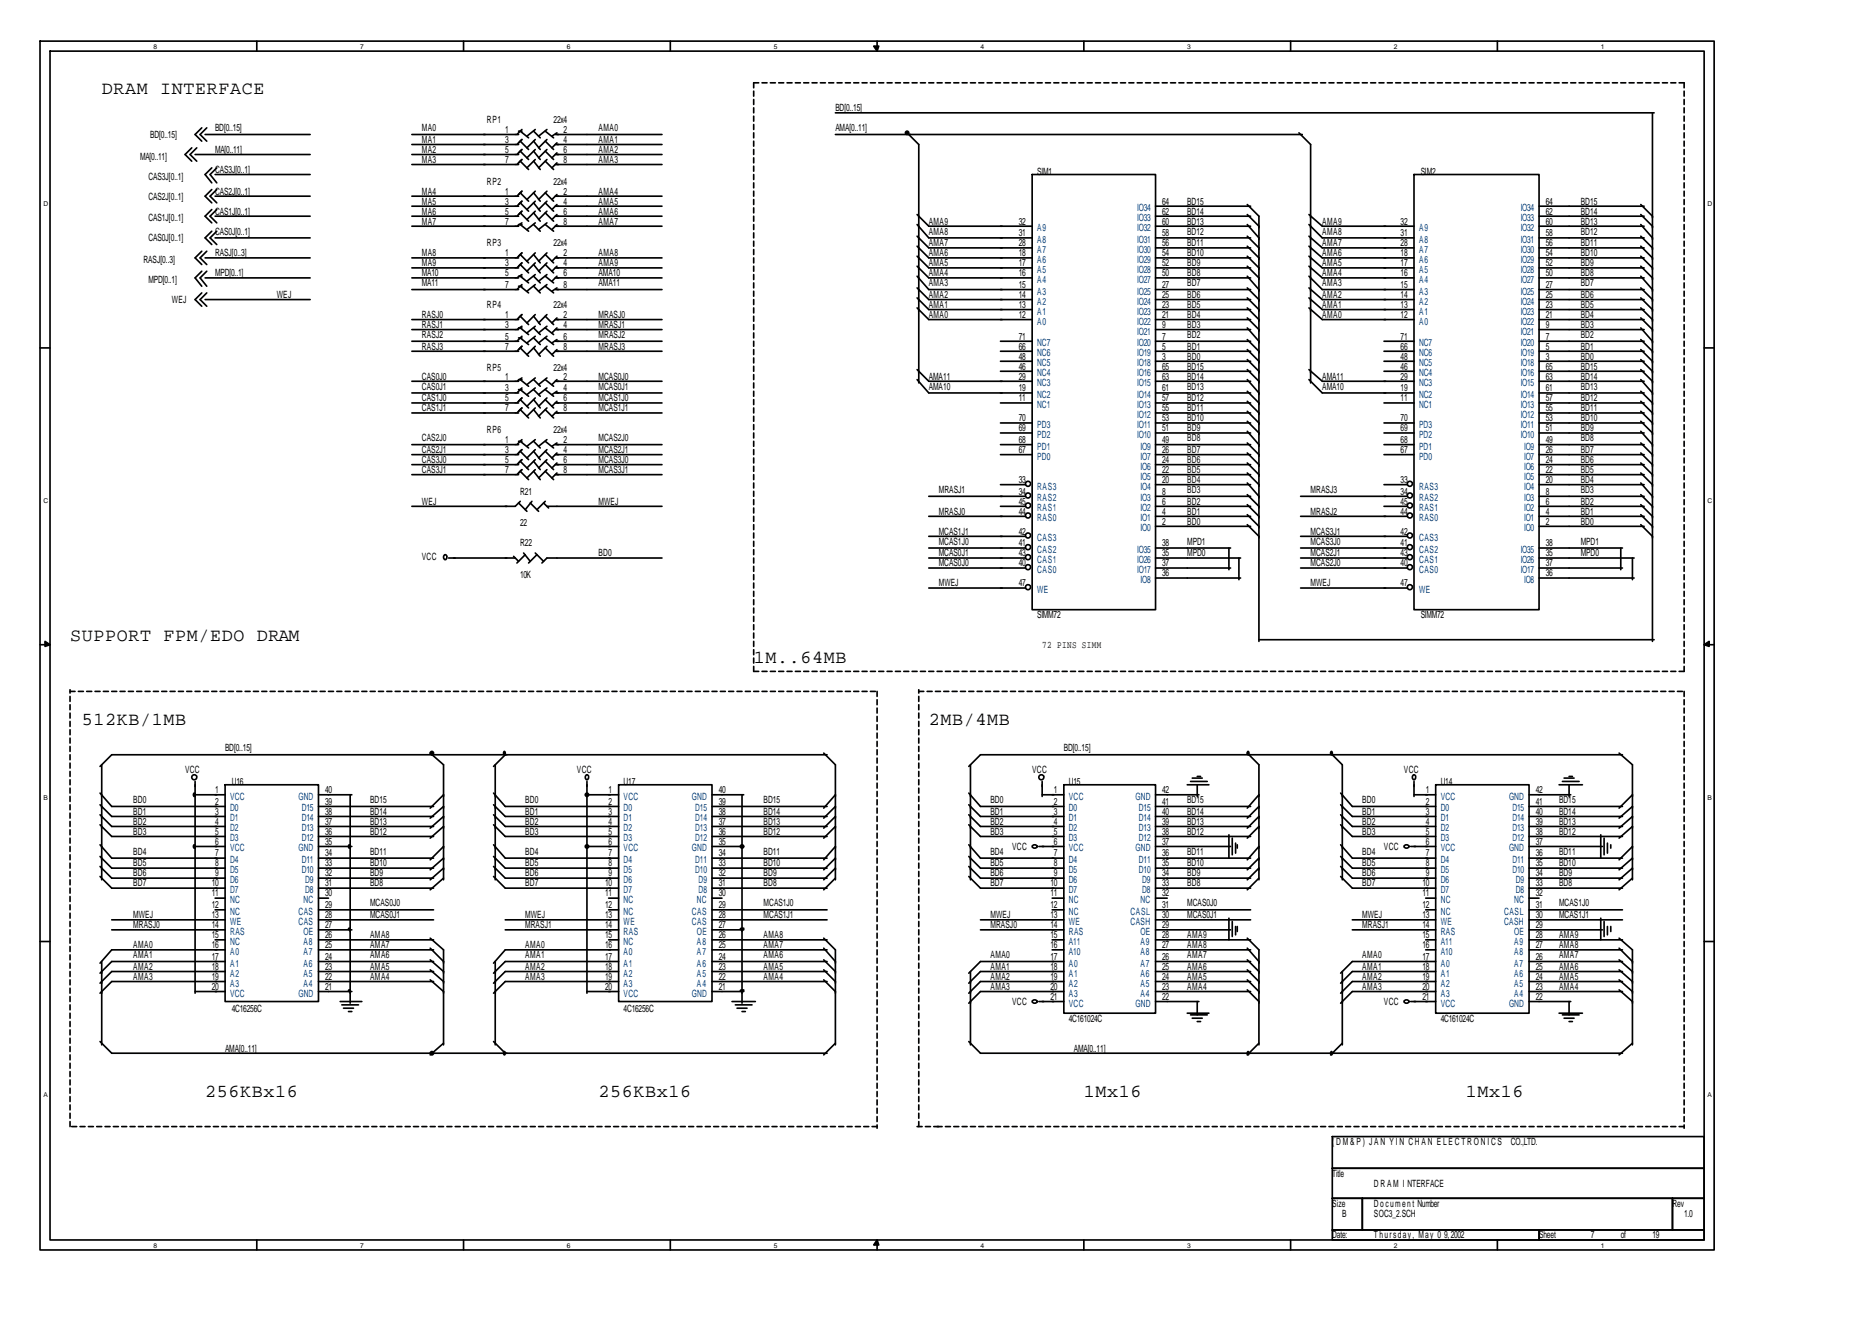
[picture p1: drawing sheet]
<svg xmlns="http://www.w3.org/2000/svg" width="297mm" height="210mm" viewBox="0 0 297 210" stroke-linecap="round" stroke-linejoin="round" font-family="sans-serif">
<defs><g id="words">
<g font-size="2.9">
<text x="16.1" y="15">DRAM INTERFACE</text>
<text x="11.1" y="101.8">SUPPORT FPM/EDO DRAM</text>
<text x="119.6" y="105.2">1M..64MB</text>
<text x="13" y="115">512KB/1MB</text>
<text x="147.4" y="115">2MB/4MB</text>
<text x="32.5" y="174">256KBx16</text>
<text x="95" y="174">256KBx16</text>
<text x="172" y="174">1Mx16</text>
<text x="232.6" y="174">1Mx16</text>
</g>
<g font-size="1.6">
<text x="132.5" y="17.6">BD[0..15]</text>
<text x="23.8" y="21.9">BD[0..15]</text>
<text x="34.1" y="20.8">BD[0..15]</text>
<text x="66.9" y="20.8">MA0</text>
<text x="66.9" y="22.7">MA1</text>
<text x="77.3" y="19.5">RP1</text>
<text x="80.2" y="21.1">1</text>
<text x="80.2" y="22.7">3</text>
<text x="87.8" y="19.5">22x4</text>
<text x="89.4" y="21.1">2</text>
<text x="89.4" y="22.7">4</text>
<text x="95" y="20.8">AMA0</text>
<text x="95" y="22.7">AMA1</text>
<text x="132.5" y="20.8">AMA[0..11]</text>
<text x="22.2" y="25.3">MA[0..11]</text>
<text x="23.5" y="28.5">CAS3J[0..1]</text>
<text x="34.1" y="24.3">MA[0..11]</text>
<text x="34.1" y="27.4">CAS3J[0..1]</text>
<text x="66.9" y="24.3">MA2</text>
<text x="66.9" y="25.8">MA3</text>
<text x="77.3" y="29.3">RP2</text>
<text x="80.2" y="24.3">5</text>
<text x="80.2" y="25.8">7</text>
<text x="87.8" y="29.3">22x4</text>
<text x="89.4" y="24.3">6</text>
<text x="89.4" y="25.8">8</text>
<text x="95" y="24.3">AMA2</text>
<text x="95" y="25.8">AMA3</text>
<text x="164.6" y="27.7">SIM1</text>
<text x="225.4" y="27.7">SIM2</text>
<text x="23.5" y="35.1">CAS1J[0..1]</text>
<text x="23.5" y="31.7">CAS2J[0..1]</text>
<text x="34.1" y="30.9">CAS2J[0..1]</text>
<text x="34.1" y="34">CAS1J[0..1]</text>
<text x="66.9" y="34">MA6</text>
<text x="66.9" y="35.6">MA7</text>
<text x="66.9" y="30.9">MA4</text>
<text x="66.9" y="32.5">MA5</text>
<text x="80.2" y="30.9">1</text>
<text x="80.2" y="32.5">3</text>
<text x="80.2" y="34">5</text>
<text x="80.2" y="35.6">7</text>
<text x="89.4" y="30.9">2</text>
<text x="89.4" y="32.5">4</text>
<text x="89.4" y="34">6</text>
<text x="89.4" y="35.6">8</text>
<text x="95" y="35.6">AMA7</text>
<text x="95" y="34">AMA6</text>
<text x="95" y="30.9">AMA4</text>
<text x="95" y="32.5">AMA5</text>
<text x="147.4" y="35.6">AMA9</text>
<text x="161.7" y="35.6">32</text>
<text x="184.4" y="32.5">64</text>
<text x="184.4" y="34">62</text>
<text x="184.4" y="35.6">60</text>
<text x="188.4" y="35.6">BD13</text>
<text x="188.4" y="32.5">BD15</text>
<text x="188.4" y="34">BD14</text>
<text x="209.8" y="35.6">AMA9</text>
<text x="222.2" y="35.6">32</text>
<text x="245.3" y="32.5">64</text>
<text x="245.3" y="34">62</text>
<text x="245.3" y="35.6">60</text>
<text x="250.8" y="35.6">BD13</text>
<text x="250.8" y="34">BD14</text>
<text x="250.8" y="32.5">BD15</text>
<text x="22.8" y="41.7">RASJ[0..3]</text>
<text x="23.5" y="38.3">CAS0J[0..1]</text>
<text x="34.1" y="37.2">CAS0J[0..1]</text>
<text x="34.1" y="40.7">RASJ[0..3]</text>
<text x="66.9" y="40.7">MA8</text>
<text x="77.3" y="39.1">RP3</text>
<text x="80.2" y="40.7">1</text>
<text x="87.8" y="39.1">22x4</text>
<text x="89.4" y="40.7">2</text>
<text x="95" y="40.7">AMA8</text>
<text x="147.4" y="40.7">AMA6</text>
<text x="147.4" y="39.1">AMA7</text>
<text x="147.4" y="37.2">AMA8</text>
<text x="161.7" y="37.5">31</text>
<text x="161.7" y="39.1">28</text>
<text x="161.7" y="40.7">18</text>
<text x="184.4" y="37.5">58</text>
<text x="184.4" y="39.1">56</text>
<text x="184.4" y="40.7">54</text>
<text x="188.4" y="40.7">BD10</text>
<text x="188.4" y="39.1">BD11</text>
<text x="188.4" y="37.2">BD12</text>
<text x="209.8" y="40.7">AMA6</text>
<text x="209.8" y="39.1">AMA7</text>
<text x="209.8" y="37.2">AMA8</text>
<text x="222.2" y="37.5">31</text>
<text x="222.2" y="39.1">28</text>
<text x="222.2" y="40.7">18</text>
<text x="245.3" y="37.5">58</text>
<text x="245.3" y="39.1">56</text>
<text x="245.3" y="40.7">54</text>
<text x="250.8" y="40.7">BD10</text>
<text x="250.8" y="37.2">BD12</text>
<text x="250.8" y="39.1">BD11</text>
<text x="23.5" y="44.9">MPD[0..1]</text>
<text x="34.1" y="43.8">MPD[0..1]</text>
<text x="43.9" y="47.3">WEJ</text>
<text x="66.9" y="45.4">MA11</text>
<text x="66.9" y="43.8">MA10</text>
<text x="66.9" y="42.2">MA9</text>
<text x="80.2" y="42.2">3</text>
<text x="80.2" y="43.8">5</text>
<text x="80.2" y="45.7">7</text>
<text x="89.4" y="42.2">4</text>
<text x="89.4" y="43.8">6</text>
<text x="89.4" y="45.7">8</text>
<text x="95" y="45.4">AMA11</text>
<text x="95" y="43.8">AMA10</text>
<text x="95" y="42.2">AMA9</text>
<text x="147.4" y="45.4">AMA3</text>
<text x="147.4" y="47.3">AMA2</text>
<text x="147.4" y="43.8">AMA4</text>
<text x="147.4" y="42.2">AMA5</text>
<text x="161.7" y="42.2">17</text>
<text x="161.7" y="43.8">16</text>
<text x="161.7" y="45.7">15</text>
<text x="161.7" y="47.3">14</text>
<text x="184.4" y="42.2">52</text>
<text x="184.4" y="43.8">50</text>
<text x="184.4" y="45.7">27</text>
<text x="184.4" y="47.3">25</text>
<text x="188.4" y="45.4">BD7</text>
<text x="188.4" y="47.3">BD6</text>
<text x="188.4" y="43.8">BD8</text>
<text x="188.4" y="42.2">BD9</text>
<text x="209.8" y="45.4">AMA3</text>
<text x="209.8" y="47.3">AMA2</text>
<text x="209.8" y="43.8">AMA4</text>
<text x="209.8" y="42.2">AMA5</text>
<text x="222.2" y="42.2">17</text>
<text x="222.2" y="43.8">16</text>
<text x="222.2" y="45.7">15</text>
<text x="222.2" y="47.3">14</text>
<text x="245.3" y="42.2">52</text>
<text x="245.3" y="43.8">50</text>
<text x="245.3" y="45.7">27</text>
<text x="245.3" y="47.3">25</text>
<text x="250.8" y="45.4">BD7</text>
<text x="250.8" y="47.3">BD6</text>
<text x="250.8" y="43.8">BD8</text>
<text x="250.8" y="42.2">BD9</text>
<text x="27.3" y="48.1">WEJ</text>
<text x="66.9" y="52">RASJ1</text>
<text x="66.9" y="53.6">RASJ2</text>
<text x="66.9" y="50.4">RASJ0</text>
<text x="77.3" y="48.9">RP4</text>
<text x="80.2" y="50.4">1</text>
<text x="80.2" y="52">3</text>
<text x="80.2" y="53.9">5</text>
<text x="87.8" y="48.9">22x4</text>
<text x="89.4" y="50.4">2</text>
<text x="89.4" y="52">4</text>
<text x="89.4" y="53.9">6</text>
<text x="95" y="53.6">MRASJ2</text>
<text x="95" y="52">MRASJ1</text>
<text x="95" y="50.4">MRASJ0</text>
<text x="147.4" y="50.4">AMA0</text>
<text x="147.4" y="48.9">AMA1</text>
<text x="161.7" y="48.9">13</text>
<text x="161.7" y="50.4">12</text>
<text x="161.7" y="53.9">71</text>
<text x="184.4" y="48.9">23</text>
<text x="184.4" y="50.4">21</text>
<text x="184.4" y="52">9</text>
<text x="184.4" y="53.9">7</text>
<text x="188.4" y="53.6">BD2</text>
<text x="188.4" y="52">BD3</text>
<text x="188.4" y="50.4">BD4</text>
<text x="188.4" y="48.9">BD5</text>
<text x="209.8" y="50.4">AMA0</text>
<text x="209.8" y="48.9">AMA1</text>
<text x="222.2" y="48.9">13</text>
<text x="222.2" y="50.4">12</text>
<text x="222.2" y="53.9">71</text>
<text x="245.3" y="48.9">23</text>
<text x="245.3" y="50.4">21</text>
<text x="245.3" y="52">9</text>
<text x="245.3" y="53.9">7</text>
<text x="250.8" y="53.6">BD2</text>
<text x="250.8" y="52">BD3</text>
<text x="250.8" y="50.4">BD4</text>
<text x="250.8" y="48.9">BD5</text>
<text x="66.9" y="55.5">RASJ3</text>
<text x="77.3" y="58.9">RP5</text>
<text x="80.2" y="55.5">7</text>
<text x="87.8" y="58.9">22x4</text>
<text x="89.4" y="55.5">8</text>
<text x="95" y="55.5">MRASJ3</text>
<text x="161.7" y="55.5">66</text>
<text x="161.7" y="57.1">48</text>
<text x="161.7" y="58.6">46</text>
<text x="184.4" y="55.5">5</text>
<text x="184.4" y="57.1">3</text>
<text x="184.4" y="58.6">65</text>
<text x="188.4" y="55.5">BD1</text>
<text x="188.4" y="57.1">BD0</text>
<text x="188.4" y="58.6">BD15</text>
<text x="222.2" y="55.5">66</text>
<text x="222.2" y="57.1">48</text>
<text x="222.2" y="58.6">46</text>
<text x="245.3" y="55.5">5</text>
<text x="245.3" y="57.1">3</text>
<text x="245.3" y="58.6">65</text>
<text x="250.8" y="55.5">BD1</text>
<text x="250.8" y="57.1">BD0</text>
<text x="250.8" y="58.6">BD15</text>
<text x="66.9" y="63.7">CAS1J0</text>
<text x="66.9" y="65.3">CAS1J1</text>
<text x="66.9" y="61.8">CAS0J1</text>
<text x="66.9" y="60.2">CAS0J0</text>
<text x="80.2" y="60.2">1</text>
<text x="80.2" y="62.1">3</text>
<text x="80.2" y="63.7">5</text>
<text x="80.2" y="65.3">7</text>
<text x="89.4" y="60.2">2</text>
<text x="89.4" y="62.1">4</text>
<text x="89.4" y="63.7">6</text>
<text x="89.4" y="65.3">8</text>
<text x="95" y="65.3">MCAS1J1</text>
<text x="95" y="63.7">MCAS1J0</text>
<text x="95" y="61.8">MCAS0J1</text>
<text x="95" y="60.2">MCAS0J0</text>
<text x="147.4" y="61.8">AMA10</text>
<text x="147.4" y="60.2">AMA11</text>
<text x="161.7" y="60.2">29</text>
<text x="161.7" y="62.1">19</text>
<text x="161.7" y="63.7">11</text>
<text x="184.4" y="60.2">63</text>
<text x="184.4" y="62.1">61</text>
<text x="184.4" y="63.7">57</text>
<text x="184.4" y="65.3">55</text>
<text x="188.4" y="65.3">BD11</text>
<text x="188.4" y="63.7">BD12</text>
<text x="188.4" y="61.8">BD13</text>
<text x="188.4" y="60.2">BD14</text>
<text x="209.8" y="61.8">AMA10</text>
<text x="209.8" y="60.2">AMA11</text>
<text x="222.2" y="60.2">29</text>
<text x="222.2" y="62.1">19</text>
<text x="222.2" y="63.7">11</text>
<text x="245.3" y="60.2">63</text>
<text x="245.3" y="62.1">61</text>
<text x="245.3" y="63.7">57</text>
<text x="245.3" y="65.3">55</text>
<text x="250.8" y="65.3">BD11</text>
<text x="250.8" y="63.7">BD12</text>
<text x="250.8" y="61.8">BD13</text>
<text x="250.8" y="60.2">BD14</text>
<text x="66.9" y="71.9">CAS2J1</text>
<text x="66.9" y="70">CAS2J0</text>
<text x="77.3" y="68.7">RP6</text>
<text x="80.2" y="70.3">1</text>
<text x="80.2" y="71.9">3</text>
<text x="87.8" y="68.7">22x4</text>
<text x="89.4" y="70.3">2</text>
<text x="89.4" y="71.9">4</text>
<text x="95" y="71.9">MCAS2J1</text>
<text x="95" y="70">MCAS2J0</text>
<text x="161.7" y="68.4">69</text>
<text x="161.7" y="70.3">68</text>
<text x="161.7" y="71.9">67</text>
<text x="161.7" y="66.9">70</text>
<text x="184.4" y="66.9">53</text>
<text x="184.4" y="68.4">51</text>
<text x="184.4" y="70.3">49</text>
<text x="184.4" y="71.9">26</text>
<text x="188.4" y="70">BD8</text>
<text x="188.4" y="71.9">BD7</text>
<text x="188.4" y="66.9">BD10</text>
<text x="188.4" y="68.4">BD9</text>
<text x="222.2" y="68.4">69</text>
<text x="222.2" y="70.3">68</text>
<text x="222.2" y="71.9">67</text>
<text x="222.2" y="66.9">70</text>
<text x="245.3" y="66.9">53</text>
<text x="245.3" y="68.4">51</text>
<text x="245.3" y="70.3">49</text>
<text x="245.3" y="71.9">26</text>
<text x="250.8" y="71.9">BD7</text>
<text x="250.8" y="66.9">BD10</text>
<text x="250.8" y="68.4">BD9</text>
<text x="250.8" y="70">BD8</text>
<text x="66.9" y="75.1">CAS3J1</text>
<text x="66.9" y="73.5">CAS3J0</text>
<text x="80.2" y="73.5">5</text>
<text x="80.2" y="75.1">7</text>
<text x="89.4" y="73.5">6</text>
<text x="89.4" y="75.1">8</text>
<text x="95" y="75.1">MCAS3J1</text>
<text x="95" y="73.5">MCAS3J0</text>
<text x="161.7" y="76.6">33</text>
<text x="184.4" y="73.5">24</text>
<text x="184.4" y="75.1">22</text>
<text x="184.4" y="76.6">20</text>
<text x="188.4" y="75.1">BD5</text>
<text x="188.4" y="76.6">BD4</text>
<text x="188.4" y="73.5">BD6</text>
<text x="222.2" y="76.6">33</text>
<text x="245.3" y="73.5">24</text>
<text x="245.3" y="75.1">22</text>
<text x="245.3" y="76.6">20</text>
<text x="250.8" y="73.5">BD6</text>
<text x="250.8" y="75.1">BD5</text>
<text x="250.8" y="76.6">BD4</text>
<text x="66.9" y="80.1">WEJ</text>
<text x="82.5" y="78.5">R21</text>
<text x="82.5" y="83.5">22</text>
<text x="95" y="80.1">MWEJ</text>
<text x="149" y="78.2">MRASJ1</text>
<text x="149" y="81.7">MRASJ0</text>
<text x="161.7" y="78.5">34</text>
<text x="161.7" y="80.1">45</text>
<text x="161.7" y="81.7">44</text>
<text x="184.4" y="78.5">8</text>
<text x="184.4" y="80.1">6</text>
<text x="184.4" y="81.7">4</text>
<text x="184.4" y="83.3">2</text>
<text x="188.4" y="80.1">BD2</text>
<text x="188.4" y="78.2">BD3</text>
<text x="188.4" y="81.7">BD1</text>
<text x="188.4" y="83.3">BD0</text>
<text x="208" y="78.2">MRASJ3</text>
<text x="208" y="81.7">MRASJ2</text>
<text x="222.2" y="78.5">34</text>
<text x="222.2" y="80.1">45</text>
<text x="222.2" y="81.7">44</text>
<text x="245.3" y="78.5">8</text>
<text x="245.3" y="80.1">6</text>
<text x="245.3" y="81.7">4</text>
<text x="245.3" y="83.3">2</text>
<text x="250.8" y="78.2">BD3</text>
<text x="250.8" y="80.1">BD2</text>
<text x="250.8" y="81.7">BD1</text>
<text x="250.8" y="83.3">BD0</text>
<text x="66.9" y="88.8">VCC</text>
<text x="82.5" y="86.7">R22</text>
<text x="95" y="88.3">BD0</text>
<text x="149" y="84.8">MCAS1J1</text>
<text x="149" y="86.4">MCAS1J0</text>
<text x="149" y="88.3">MCAS0J1</text>
<text x="149" y="89.9">MCAS0J0</text>
<text x="161.7" y="86.7">41</text>
<text x="161.7" y="88.3">43</text>
<text x="161.7" y="89.9">40</text>
<text x="161.7" y="84.8">42</text>
<text x="184.4" y="86.7">38</text>
<text x="184.4" y="88.3">35</text>
<text x="184.4" y="89.9">37</text>
<text x="188.4" y="86.4">MPD1</text>
<text x="188.4" y="88.3">MPD0</text>
<text x="208" y="84.8">MCAS3J1</text>
<text x="208" y="86.4">MCAS3J0</text>
<text x="208" y="88.3">MCAS2J1</text>
<text x="208" y="89.9">MCAS2J0</text>
<text x="222.2" y="86.7">41</text>
<text x="222.2" y="88.3">43</text>
<text x="222.2" y="89.9">40</text>
<text x="222.2" y="84.8">42</text>
<text x="245.3" y="86.7">38</text>
<text x="245.3" y="88.3">35</text>
<text x="245.3" y="89.9">37</text>
<text x="250.8" y="86.4">MPD1</text>
<text x="250.8" y="88.3">MPD0</text>
<text x="82.5" y="91.7">10K</text>
<text x="149" y="93">MWEJ</text>
<text x="161.7" y="93">47</text>
<text x="184.4" y="91.5">36</text>
<text x="208" y="93">MWEJ</text>
<text x="222.2" y="93">47</text>
<text x="245.3" y="91.5">36</text>
<text x="164.6" y="98.1">SIMM72</text>
<text x="225.4" y="98.1">SIMM72</text>
<text x="165.4" y="102.8">72 PINS SIMM</text>
<text x="35.7" y="119.2">BD[0..15]</text>
<text x="168.8" y="119.2">BD[0..15]</text>
<text x="29.4" y="122.7">VCC</text>
<text x="34.1" y="125.9">1</text>
<text x="36.8" y="124.5">U16</text>
<text x="51.6" y="125.9">40</text>
<text x="91.5" y="122.7">VCC</text>
<text x="96.6" y="125.9">1</text>
<text x="99" y="124.5">U17</text>
<text x="114" y="125.9">40</text>
<text x="163.8" y="122.7">VCC</text>
<text x="167.2" y="125.9">1</text>
<text x="169.6" y="124.5">U15</text>
<text x="184.4" y="125.9">42</text>
<text x="222.8" y="122.7">VCC</text>
<text x="226.2" y="125.9">1</text>
<text x="228.6" y="124.5">U14</text>
<text x="243.7" y="125.9">42</text>
<text x="21.1" y="127.4">BD0</text>
<text x="21.1" y="129.3">BD1</text>
<text x="21.1" y="130.9">BD2</text>
<text x="34.1" y="127.7">2</text>
<text x="34.1" y="129.3">3</text>
<text x="34.1" y="130.9">4</text>
<text x="51.6" y="130.9">37</text>
<text x="51.6" y="129.3">38</text>
<text x="51.6" y="127.7">39</text>
<text x="58.7" y="127.4">BD15</text>
<text x="58.7" y="129.3">BD14</text>
<text x="58.7" y="130.9">BD13</text>
<text x="83.3" y="127.4">BD0</text>
<text x="83.3" y="129.3">BD1</text>
<text x="83.3" y="130.9">BD2</text>
<text x="96.6" y="127.7">2</text>
<text x="96.6" y="129.3">3</text>
<text x="96.6" y="130.9">4</text>
<text x="114" y="130.9">37</text>
<text x="114" y="129.3">38</text>
<text x="114" y="127.7">39</text>
<text x="121.2" y="127.4">BD15</text>
<text x="121.2" y="129.3">BD14</text>
<text x="121.2" y="130.9">BD13</text>
<text x="157.2" y="127.4">BD0</text>
<text x="157.2" y="129.3">BD1</text>
<text x="157.2" y="130.9">BD2</text>
<text x="167.2" y="127.7">2</text>
<text x="167.2" y="129.3">3</text>
<text x="167.2" y="130.9">4</text>
<text x="184.4" y="130.9">39</text>
<text x="184.4" y="129.3">40</text>
<text x="184.4" y="127.7">41</text>
<text x="188.4" y="127.4">BD15</text>
<text x="188.4" y="129.3">BD14</text>
<text x="188.4" y="130.9">BD13</text>
<text x="216.2" y="127.4">BD0</text>
<text x="216.2" y="129.3">BD1</text>
<text x="216.2" y="130.9">BD2</text>
<text x="226.2" y="127.7">2</text>
<text x="226.2" y="129.3">3</text>
<text x="226.2" y="130.9">4</text>
<text x="243.7" y="130.9">39</text>
<text x="243.7" y="129.3">40</text>
<text x="243.7" y="127.7">41</text>
<text x="247.4" y="127.4">BD15</text>
<text x="247.4" y="129.3">BD14</text>
<text x="247.4" y="130.9">BD13</text>
<text x="21.1" y="132.5">BD3</text>
<text x="21.1" y="135.6">BD4</text>
<text x="21.1" y="137.5">BD5</text>
<text x="34.1" y="132.5">5</text>
<text x="34.1" y="134.1">6</text>
<text x="34.1" y="135.9">7</text>
<text x="34.1" y="137.5">8</text>
<text x="51.6" y="137.5">33</text>
<text x="51.6" y="135.9">34</text>
<text x="51.6" y="134.1">35</text>
<text x="51.6" y="132.5">36</text>
<text x="58.7" y="132.5">BD12</text>
<text x="58.7" y="135.6">BD11</text>
<text x="58.7" y="137.5">BD10</text>
<text x="83.3" y="132.5">BD3</text>
<text x="83.3" y="135.6">BD4</text>
<text x="83.3" y="137.5">BD5</text>
<text x="96.6" y="132.5">5</text>
<text x="96.6" y="134.1">6</text>
<text x="96.6" y="135.9">7</text>
<text x="96.6" y="137.5">8</text>
<text x="114" y="137.5">33</text>
<text x="114" y="135.9">34</text>
<text x="114" y="134.1">35</text>
<text x="114" y="132.5">36</text>
<text x="121.2" y="132.5">BD12</text>
<text x="121.2" y="135.6">BD11</text>
<text x="121.2" y="137.5">BD10</text>
<text x="157.2" y="132.5">BD3</text>
<text x="157.2" y="135.6">BD4</text>
<text x="157.2" y="137.5">BD5</text>
<text x="160.6" y="134.8">VCC</text>
<text x="167.2" y="132.5">5</text>
<text x="167.2" y="134.1">6</text>
<text x="167.2" y="135.9">7</text>
<text x="167.2" y="137.5">8</text>
<text x="184.4" y="137.5">35</text>
<text x="184.4" y="135.9">36</text>
<text x="184.4" y="134.1">37</text>
<text x="184.4" y="132.5">38</text>
<text x="188.4" y="132.5">BD12</text>
<text x="188.4" y="135.6">BD11</text>
<text x="188.4" y="137.5">BD10</text>
<text x="216.2" y="132.5">BD3</text>
<text x="216.2" y="135.6">BD4</text>
<text x="216.2" y="137.5">BD5</text>
<text x="219.6" y="134.8">VCC</text>
<text x="226.2" y="132.5">5</text>
<text x="226.2" y="134.1">6</text>
<text x="226.2" y="135.9">7</text>
<text x="226.2" y="137.5">8</text>
<text x="243.7" y="137.5">35</text>
<text x="243.7" y="135.9">36</text>
<text x="243.7" y="134.1">37</text>
<text x="243.7" y="132.5">38</text>
<text x="247.4" y="132.5">BD12</text>
<text x="247.4" y="135.6">BD11</text>
<text x="247.4" y="137.5">BD10</text>
<text x="21.1" y="139.1">BD6</text>
<text x="21.1" y="140.7">BD7</text>
<text x="33.6" y="140.7">10</text>
<text x="33.6" y="142.3">11</text>
<text x="34.1" y="139.1">9</text>
<text x="51.6" y="142.3">30</text>
<text x="51.6" y="140.7">31</text>
<text x="51.6" y="139.1">32</text>
<text x="58.7" y="139.1">BD9</text>
<text x="58.7" y="140.7">BD8</text>
<text x="58.7" y="143.8">MCAS0J0</text>
<text x="83.3" y="139.1">BD6</text>
<text x="83.3" y="140.7">BD7</text>
<text x="96" y="140.7">10</text>
<text x="96" y="142.3">11</text>
<text x="96.6" y="139.1">9</text>
<text x="114" y="142.3">30</text>
<text x="114" y="140.7">31</text>
<text x="114" y="139.1">32</text>
<text x="121.2" y="139.1">BD9</text>
<text x="121.2" y="140.7">BD8</text>
<text x="121.2" y="143.8">MCAS1J0</text>
<text x="157.2" y="139.1">BD6</text>
<text x="157.2" y="140.7">BD7</text>
<text x="166.7" y="140.7">10</text>
<text x="166.7" y="142.3">11</text>
<text x="167.2" y="139.1">9</text>
<text x="184.4" y="142.3">32</text>
<text x="184.4" y="140.7">33</text>
<text x="184.4" y="139.1">34</text>
<text x="188.4" y="139.1">BD9</text>
<text x="188.4" y="140.7">BD8</text>
<text x="188.4" y="143.8">MCAS0J0</text>
<text x="216.2" y="139.1">BD6</text>
<text x="216.2" y="140.7">BD7</text>
<text x="225.7" y="140.7">10</text>
<text x="225.7" y="142.3">11</text>
<text x="226.2" y="139.1">9</text>
<text x="243.7" y="142.3">32</text>
<text x="243.7" y="140.7">33</text>
<text x="243.7" y="139.1">34</text>
<text x="247.4" y="139.1">BD9</text>
<text x="247.4" y="140.7">BD8</text>
<text x="247.4" y="143.8">MCAS1J0</text>
<text x="21.1" y="145.7">MWEJ</text>
<text x="21.1" y="147.3">MRASJ0</text>
<text x="33.6" y="144.1">12</text>
<text x="33.6" y="145.7">13</text>
<text x="33.6" y="147.3">14</text>
<text x="33.6" y="148.9">15</text>
<text x="51.6" y="148.9">26</text>
<text x="51.6" y="147.3">27</text>
<text x="51.6" y="145.7">28</text>
<text x="51.6" y="144.1">29</text>
<text x="58.7" y="145.7">MCAS0J1</text>
<text x="58.7" y="148.9">AMA8</text>
<text x="83.3" y="145.7">MWEJ</text>
<text x="83.3" y="147.3">MRASJ1</text>
<text x="96" y="144.1">12</text>
<text x="96" y="145.7">13</text>
<text x="96" y="147.3">14</text>
<text x="96" y="148.9">15</text>
<text x="114" y="148.9">26</text>
<text x="114" y="147.3">27</text>
<text x="114" y="145.7">28</text>
<text x="114" y="144.1">29</text>
<text x="121.2" y="145.7">MCAS1J1</text>
<text x="121.2" y="148.9">AMA8</text>
<text x="157.2" y="145.7">MWEJ</text>
<text x="157.2" y="147.3">MRASJ0</text>
<text x="166.7" y="144.1">12</text>
<text x="166.7" y="145.7">13</text>
<text x="166.7" y="147.3">14</text>
<text x="166.7" y="148.9">15</text>
<text x="184.4" y="148.9">28</text>
<text x="184.4" y="147.3">29</text>
<text x="184.4" y="145.7">30</text>
<text x="184.4" y="144.1">31</text>
<text x="188.4" y="145.7">MCAS0J1</text>
<text x="188.4" y="148.9">AMA9</text>
<text x="216.2" y="145.7">MWEJ</text>
<text x="216.2" y="147.3">MRASJ1</text>
<text x="225.7" y="144.1">12</text>
<text x="225.7" y="145.7">13</text>
<text x="225.7" y="147.3">14</text>
<text x="225.7" y="148.9">15</text>
<text x="243.7" y="148.9">28</text>
<text x="243.7" y="147.3">29</text>
<text x="243.7" y="145.7">30</text>
<text x="243.7" y="144.1">31</text>
<text x="247.4" y="145.7">MCAS1J1</text>
<text x="247.4" y="148.9">AMA9</text>
<text x="21.1" y="150.5">AMA0</text>
<text x="21.1" y="152">AMA1</text>
<text x="21.1" y="153.9">AMA2</text>
<text x="21.1" y="155.5">AMA3</text>
<text x="33.6" y="150.5">16</text>
<text x="33.6" y="152.3">17</text>
<text x="33.6" y="153.9">18</text>
<text x="33.6" y="155.5">19</text>
<text x="51.6" y="155.5">22</text>
<text x="51.6" y="153.9">23</text>
<text x="51.6" y="152.3">24</text>
<text x="51.6" y="150.5">25</text>
<text x="58.7" y="150.5">AMA7</text>
<text x="58.7" y="152">AMA6</text>
<text x="58.7" y="153.9">AMA5</text>
<text x="58.7" y="155.5">AMA4</text>
<text x="83.3" y="150.5">AMA0</text>
<text x="83.3" y="152">AMA1</text>
<text x="83.3" y="153.9">AMA2</text>
<text x="83.3" y="155.5">AMA3</text>
<text x="96" y="150.5">16</text>
<text x="96" y="152.3">17</text>
<text x="96" y="153.9">18</text>
<text x="96" y="155.5">19</text>
<text x="114" y="155.5">22</text>
<text x="114" y="153.9">23</text>
<text x="114" y="152.3">24</text>
<text x="114" y="150.5">25</text>
<text x="121.2" y="150.5">AMA7</text>
<text x="121.2" y="152">AMA6</text>
<text x="121.2" y="153.9">AMA5</text>
<text x="121.2" y="155.5">AMA4</text>
<text x="157.2" y="152">AMA0</text>
<text x="157.2" y="153.9">AMA1</text>
<text x="157.2" y="155.5">AMA2</text>
<text x="166.7" y="150.5">16</text>
<text x="166.7" y="152.3">17</text>
<text x="166.7" y="153.9">18</text>
<text x="166.7" y="155.5">19</text>
<text x="184.4" y="155.5">24</text>
<text x="184.4" y="153.9">25</text>
<text x="184.4" y="152.3">26</text>
<text x="184.4" y="150.5">27</text>
<text x="188.4" y="150.5">AMA8</text>
<text x="188.4" y="152">AMA7</text>
<text x="188.4" y="153.9">AMA6</text>
<text x="188.4" y="155.5">AMA5</text>
<text x="216.2" y="152">AMA0</text>
<text x="216.2" y="153.9">AMA1</text>
<text x="216.2" y="155.5">AMA2</text>
<text x="225.7" y="150.5">16</text>
<text x="225.7" y="152.3">17</text>
<text x="225.7" y="153.9">18</text>
<text x="225.7" y="155.5">19</text>
<text x="243.7" y="155.5">24</text>
<text x="243.7" y="153.9">25</text>
<text x="243.7" y="152.3">26</text>
<text x="243.7" y="150.5">27</text>
<text x="247.4" y="150.5">AMA8</text>
<text x="247.4" y="152">AMA7</text>
<text x="247.4" y="153.9">AMA6</text>
<text x="247.4" y="155.5">AMA5</text>
<text x="33.6" y="157.1">20</text>
<text x="36.8" y="160.5">4C16256C</text>
<text x="51.6" y="157.1">21</text>
<text x="96" y="157.1">20</text>
<text x="99" y="160.5">4C16256C</text>
<text x="114" y="157.1">21</text>
<text x="157.2" y="157.1">AMA3</text>
<text x="160.6" y="159.5">VCC</text>
<text x="166.7" y="157.1">20</text>
<text x="166.7" y="158.7">21</text>
<text x="184.4" y="158.7">22</text>
<text x="184.4" y="157.1">23</text>
<text x="188.4" y="157.1">AMA4</text>
<text x="216.2" y="157.1">AMA3</text>
<text x="219.6" y="159.5">VCC</text>
<text x="225.7" y="157.1">20</text>
<text x="225.7" y="158.7">21</text>
<text x="243.7" y="158.7">22</text>
<text x="243.7" y="157.1">23</text>
<text x="247.4" y="157.1">AMA4</text>
<text x="35.7" y="166.9">AMA[0..11]</text>
<text x="169.6" y="162.1">4C161024C</text>
<text x="170.4" y="166.9">AMA[0..11]</text>
<text x="228.6" y="162.1">4C161024C</text>
<text x="211.4" y="181.7">( D M &amp; P ) J A N Y I N C H A N E L E C T R O N I C S</text>
<text x="239.7" y="181.7">CO.,LTD.</text>
<text x="211.4" y="186.7">Title</text>
<text x="211.4" y="191.5">Size</text>
<text x="218" y="188.3">D R A M I NTERFACE</text>
<text x="218" y="191.5">Document Number</text>
<text x="265.4" y="191.5">Rev</text>
<text x="211.4" y="196.5">Date:</text>
<text x="213" y="193.1">B</text>
<text x="218" y="193.1">SOC3_2.SCH</text>
<text x="218" y="196.5">Thursday, May 0</text>
<text x="229.1" y="196.5">9, 2002</text>
<text x="244.2" y="196.5">Sheet</text>
<text x="252.4" y="196.5">7</text>
<text x="257.2" y="196.5">of</text>
<text x="262.2" y="196.5">19</text>
<text x="267.2" y="193.1">1.0</text>
</g>
<g font-size="1.6" fill="#004080">
<text x="180.4" y="33.5">IO34</text>
<text x="180.4" y="35.1">IO33</text>
<text x="241.3" y="33.5">IO34</text>
<text x="241.3" y="35.1">IO33</text>
<text x="164.6" y="36.7">A9</text>
<text x="164.6" y="38.5">A8</text>
<text x="164.6" y="40.1">A7</text>
<text x="164.6" y="41.7">A6</text>
<text x="180.4" y="36.7">IO32</text>
<text x="180.4" y="38.5">IO31</text>
<text x="180.4" y="40.1">IO30</text>
<text x="180.4" y="41.7">IO29</text>
<text x="225.2" y="36.7">A9</text>
<text x="225.2" y="38.5">A8</text>
<text x="225.2" y="40.1">A7</text>
<text x="225.2" y="41.7">A6</text>
<text x="241.3" y="36.7">IO32</text>
<text x="241.3" y="38.5">IO31</text>
<text x="241.3" y="40.1">IO30</text>
<text x="241.3" y="41.7">IO29</text>
<text x="164.6" y="43.3">A5</text>
<text x="164.6" y="44.9">A4</text>
<text x="164.6" y="46.7">A3</text>
<text x="180.4" y="43.3">IO28</text>
<text x="180.4" y="44.9">IO27</text>
<text x="180.4" y="46.7">IO25</text>
<text x="225.2" y="43.3">A5</text>
<text x="225.2" y="44.9">A4</text>
<text x="225.2" y="46.7">A3</text>
<text x="241.3" y="43.3">IO28</text>
<text x="241.3" y="44.9">IO27</text>
<text x="241.3" y="46.7">IO25</text>
<text x="164.6" y="48.3">A2</text>
<text x="164.6" y="49.9">A1</text>
<text x="164.6" y="51.5">A0</text>
<text x="180.4" y="48.3">IO24</text>
<text x="180.4" y="49.9">IO23</text>
<text x="180.4" y="51.5">IO22</text>
<text x="180.4" y="53.1">IO21</text>
<text x="225.2" y="48.3">A2</text>
<text x="225.2" y="49.9">A1</text>
<text x="225.2" y="51.5">A0</text>
<text x="241.3" y="48.3">IO24</text>
<text x="241.3" y="49.9">IO23</text>
<text x="241.3" y="51.5">IO22</text>
<text x="241.3" y="53.1">IO21</text>
<text x="164.6" y="54.9">NC7</text>
<text x="164.6" y="56.5">NC6</text>
<text x="164.6" y="58.1">NC5</text>
<text x="164.6" y="59.7">NC4</text>
<text x="180.4" y="54.9">IO20</text>
<text x="180.4" y="56.5">IO19</text>
<text x="180.4" y="58.1">IO18</text>
<text x="180.4" y="59.7">IO16</text>
<text x="225.2" y="54.9">NC7</text>
<text x="225.2" y="56.5">NC6</text>
<text x="225.2" y="58.1">NC5</text>
<text x="225.2" y="59.7">NC4</text>
<text x="241.3" y="54.9">IO20</text>
<text x="241.3" y="56.5">IO19</text>
<text x="241.3" y="58.1">IO18</text>
<text x="241.3" y="59.7">IO16</text>
<text x="164.6" y="61.3">NC3</text>
<text x="164.6" y="63.1">NC2</text>
<text x="164.6" y="64.7">NC1</text>
<text x="180.4" y="61.3">IO15</text>
<text x="180.4" y="63.1">IO14</text>
<text x="180.4" y="64.7">IO13</text>
<text x="225.2" y="61.3">NC3</text>
<text x="225.2" y="63.1">NC2</text>
<text x="225.2" y="64.7">NC1</text>
<text x="241.3" y="61.3">IO15</text>
<text x="241.3" y="63.1">IO14</text>
<text x="241.3" y="64.7">IO13</text>
<text x="164.6" y="69.5">PD2</text>
<text x="164.6" y="71.3">PD1</text>
<text x="164.6" y="67.9">PD3</text>
<text x="180.4" y="66.3">IO12</text>
<text x="180.4" y="67.9">IO11</text>
<text x="180.4" y="69.5">IO10</text>
<text x="181" y="71.3">IO9</text>
<text x="225.2" y="69.5">PD2</text>
<text x="225.2" y="71.3">PD1</text>
<text x="225.2" y="67.9">PD3</text>
<text x="241.3" y="66.3">IO12</text>
<text x="241.3" y="67.9">IO11</text>
<text x="241.3" y="69.5">IO10</text>
<text x="241.8" y="71.3">IO9</text>
<text x="164.6" y="72.9">PD0</text>
<text x="164.6" y="77.7">RAS3</text>
<text x="181" y="72.9">IO7</text>
<text x="181" y="74.5">IO6</text>
<text x="181" y="76.1">IO5</text>
<text x="181" y="77.7">IO4</text>
<text x="225.2" y="72.9">PD0</text>
<text x="225.2" y="77.7">RAS3</text>
<text x="241.8" y="72.9">IO7</text>
<text x="241.8" y="74.5">IO6</text>
<text x="241.8" y="76.1">IO5</text>
<text x="241.8" y="77.7">IO4</text>
<text x="164.6" y="79.6">RAS2</text>
<text x="164.6" y="81.1">RAS1</text>
<text x="164.6" y="82.7">RAS0</text>
<text x="181" y="79.6">IO3</text>
<text x="181" y="81.1">IO2</text>
<text x="181" y="82.7">IO1</text>
<text x="225.2" y="79.6">RAS2</text>
<text x="225.2" y="81.1">RAS1</text>
<text x="225.2" y="82.7">RAS0</text>
<text x="241.8" y="79.6">IO3</text>
<text x="241.8" y="81.1">IO2</text>
<text x="241.8" y="82.7">IO1</text>
<text x="164.6" y="87.8">CAS2</text>
<text x="164.6" y="89.3">CAS1</text>
<text x="164.6" y="85.9">CAS3</text>
<text x="180.4" y="87.8">IO35</text>
<text x="180.4" y="89.3">IO26</text>
<text x="181" y="84.3">IO0</text>
<text x="225.2" y="87.8">CAS2</text>
<text x="225.2" y="89.3">CAS1</text>
<text x="225.2" y="85.9">CAS3</text>
<text x="241.3" y="87.8">IO35</text>
<text x="241.3" y="89.3">IO26</text>
<text x="241.8" y="84.3">IO0</text>
<text x="164.6" y="90.9">CAS0</text>
<text x="164.6" y="94.1">WE</text>
<text x="180.4" y="90.9">IO17</text>
<text x="181" y="92.5">IO8</text>
<text x="225.2" y="90.9">CAS0</text>
<text x="225.2" y="94.1">WE</text>
<text x="241.3" y="90.9">IO17</text>
<text x="241.8" y="92.5">IO8</text>
<text x="36.5" y="126.9">VCC</text>
<text x="36.5" y="128.8">D0</text>
<text x="36.5" y="130.4">D1</text>
<text x="36.5" y="131.9">D2</text>
<text x="47.4" y="126.9">GND</text>
<text x="47.9" y="131.9">D13</text>
<text x="47.9" y="130.4">D14</text>
<text x="47.9" y="128.8">D15</text>
<text x="99" y="126.9">VCC</text>
<text x="99" y="128.8">D0</text>
<text x="99" y="130.4">D1</text>
<text x="99" y="131.9">D2</text>
<text x="109.8" y="126.9">GND</text>
<text x="110.3" y="131.9">D13</text>
<text x="110.3" y="130.4">D14</text>
<text x="110.3" y="128.8">D15</text>
<text x="169.6" y="126.9">VCC</text>
<text x="169.6" y="128.8">D0</text>
<text x="169.6" y="130.4">D1</text>
<text x="169.6" y="131.9">D2</text>
<text x="180.2" y="126.9">GND</text>
<text x="180.7" y="131.9">D13</text>
<text x="180.7" y="130.4">D14</text>
<text x="180.7" y="128.8">D15</text>
<text x="228.6" y="126.9">VCC</text>
<text x="228.6" y="128.8">D0</text>
<text x="228.6" y="130.4">D1</text>
<text x="228.6" y="131.9">D2</text>
<text x="239.4" y="126.9">GND</text>
<text x="240" y="131.9">D13</text>
<text x="240" y="130.4">D14</text>
<text x="240" y="128.8">D15</text>
<text x="36.5" y="133.5">D3</text>
<text x="36.5" y="135.1">VCC</text>
<text x="36.5" y="137">D4</text>
<text x="47.4" y="135.1">GND</text>
<text x="47.9" y="137">D11</text>
<text x="47.9" y="133.5">D12</text>
<text x="99" y="133.5">D3</text>
<text x="99" y="135.1">VCC</text>
<text x="99" y="137">D4</text>
<text x="109.8" y="135.1">GND</text>
<text x="110.3" y="137">D11</text>
<text x="110.3" y="133.5">D12</text>
<text x="169.6" y="133.5">D3</text>
<text x="169.6" y="135.1">VCC</text>
<text x="169.6" y="137">D4</text>
<text x="180.2" y="135.1">GND</text>
<text x="180.7" y="137">D11</text>
<text x="180.7" y="133.5">D12</text>
<text x="228.6" y="133.5">D3</text>
<text x="228.6" y="135.1">VCC</text>
<text x="228.6" y="137">D4</text>
<text x="239.4" y="135.1">GND</text>
<text x="240" y="137">D11</text>
<text x="240" y="133.5">D12</text>
<text x="36.5" y="138.6">D5</text>
<text x="36.5" y="140.1">D6</text>
<text x="36.5" y="141.7">D7</text>
<text x="36.5" y="143.3">NC</text>
<text x="47.9" y="138.6">D10</text>
<text x="48.2" y="143.3">NC</text>
<text x="48.4" y="141.7">D8</text>
<text x="48.4" y="140.1">D9</text>
<text x="99" y="138.6">D5</text>
<text x="99" y="140.1">D6</text>
<text x="99" y="141.7">D7</text>
<text x="99" y="143.3">NC</text>
<text x="110.3" y="138.6">D10</text>
<text x="110.6" y="143.3">NC</text>
<text x="110.9" y="141.7">D8</text>
<text x="110.9" y="140.1">D9</text>
<text x="169.6" y="138.6">D5</text>
<text x="169.6" y="140.1">D6</text>
<text x="169.6" y="141.7">D7</text>
<text x="169.6" y="143.3">NC</text>
<text x="180.7" y="138.6">D10</text>
<text x="181" y="143.3">NC</text>
<text x="181.2" y="141.7">D8</text>
<text x="181.2" y="140.1">D9</text>
<text x="228.6" y="138.6">D5</text>
<text x="228.6" y="140.1">D6</text>
<text x="228.6" y="141.7">D7</text>
<text x="228.6" y="143.3">NC</text>
<text x="240" y="138.6">D10</text>
<text x="240.2" y="143.3">NC</text>
<text x="240.5" y="141.7">D8</text>
<text x="240.5" y="140.1">D9</text>
<text x="36.5" y="145.2">NC</text>
<text x="36.5" y="146.8">WE</text>
<text x="36.5" y="148.3">RAS</text>
<text x="36.5" y="149.9">NC</text>
<text x="47.4" y="146.8">CAS</text>
<text x="47.4" y="145.2">CAS</text>
<text x="48.2" y="149.9">A8</text>
<text x="48.2" y="148.3">OE</text>
<text x="99" y="145.2">NC</text>
<text x="99" y="146.8">WE</text>
<text x="99" y="148.3">RAS</text>
<text x="99" y="149.9">NC</text>
<text x="109.8" y="146.8">CAS</text>
<text x="109.8" y="145.2">CAS</text>
<text x="110.6" y="149.9">A8</text>
<text x="110.6" y="148.3">OE</text>
<text x="169.6" y="145.2">NC</text>
<text x="169.6" y="146.8">WE</text>
<text x="169.6" y="148.3">RAS</text>
<text x="169.6" y="149.9">A11</text>
<text x="179.4" y="146.8">CASH</text>
<text x="179.4" y="145.2">CASL</text>
<text x="181" y="149.9">A9</text>
<text x="181" y="148.3">OE</text>
<text x="228.6" y="145.2">NC</text>
<text x="228.6" y="146.8">WE</text>
<text x="228.6" y="148.3">RAS</text>
<text x="228.6" y="149.9">A11</text>
<text x="238.7" y="146.8">CASH</text>
<text x="238.7" y="145.2">CASL</text>
<text x="240.2" y="149.9">A9</text>
<text x="240.2" y="148.3">OE</text>
<text x="36.5" y="151.5">A0</text>
<text x="36.5" y="153.4">A1</text>
<text x="36.5" y="155">A2</text>
<text x="48.2" y="155">A5</text>
<text x="48.2" y="153.4">A6</text>
<text x="48.2" y="151.5">A7</text>
<text x="99" y="151.5">A0</text>
<text x="99" y="153.4">A1</text>
<text x="99" y="155">A2</text>
<text x="110.6" y="155">A5</text>
<text x="110.6" y="153.4">A6</text>
<text x="110.6" y="151.5">A7</text>
<text x="169.6" y="151.5">A10</text>
<text x="169.6" y="153.4">A0</text>
<text x="169.6" y="155">A1</text>
<text x="181" y="155">A6</text>
<text x="181" y="153.4">A7</text>
<text x="181" y="151.5">A8</text>
<text x="228.6" y="151.5">A10</text>
<text x="228.6" y="153.4">A0</text>
<text x="228.6" y="155">A1</text>
<text x="240.2" y="155">A6</text>
<text x="240.2" y="153.4">A7</text>
<text x="240.2" y="151.5">A8</text>
<text x="36.5" y="156.5">A3</text>
<text x="36.5" y="158.1">VCC</text>
<text x="47.4" y="158.1">GND</text>
<text x="48.2" y="156.5">A4</text>
<text x="99" y="156.5">A3</text>
<text x="99" y="158.1">VCC</text>
<text x="109.8" y="158.1">GND</text>
<text x="110.6" y="156.5">A4</text>
<text x="169.6" y="156.5">A2</text>
<text x="169.6" y="158.1">A3</text>
<text x="169.6" y="159.7">VCC</text>
<text x="180.2" y="159.7">GND</text>
<text x="181" y="158.1">A4</text>
<text x="181" y="156.5">A5</text>
<text x="228.6" y="156.5">A2</text>
<text x="228.6" y="158.1">A3</text>
<text x="228.6" y="159.7">VCC</text>
<text x="239.4" y="159.7">GND</text>
<text x="240.2" y="158.1">A4</text>
<text x="240.2" y="156.5">A5</text>
</g>
<g font-size="1.1">
<text x="24.3" y="7.8">8</text>
<text x="57.1" y="7.8">7</text>
<text x="90" y="7.8">6</text>
<text x="122.8" y="7.8">5</text>
<text x="155.6" y="7.8">4</text>
<text x="188.4" y="7.8">3</text>
<text x="221.2" y="7.8">2</text>
<text x="254" y="7.8">1</text>
<text x="6.9" y="32.7">D</text>
<text x="270.9" y="32.7">D</text>
<text x="6.9" y="79.8">C</text>
<text x="270.9" y="79.8">C</text>
<text x="6.9" y="126.9">B</text>
<text x="270.9" y="126.9">B</text>
<text x="6.9" y="174">A</text>
<text x="270.9" y="174">A</text>
<text x="24.3" y="198.1">8</text>
<text x="57.1" y="198.1">7</text>
<text x="90" y="198.1">6</text>
<text x="122.8" y="198.1">5</text>
<text x="155.6" y="198.1">4</text>
<text x="188.4" y="198.1">3</text>
<text x="221.2" y="198.1">2</text>
<text x="254" y="198.1">1</text>
</g>
</g></defs>
<g fill="none" stroke="#000" stroke-width=".26">
<path d="M6.3 6.5h265.7v191.8h-265.7zM7.9 8.1h262.5v188.7h-262.5zM40.7 6.5v1.6M73.6 6.5v1.6M106.4 6.5v1.6M132.6 17.9h129.9M139.2 6.5v1.6M172 6.5v1.6M204.8 6.5v1.6M237.6 6.5v1.6M262.2 17.9v83.9M30.4 23.5l-1 1 1 1.1"/>
<path d="M31 24.5h18.2M31.2 23.5l-1 1 1 1.1M32 20.3l-1 1 1 1.1M32 39.9l-1 1 1 1.1M32.5 21.3h16.7M32.8 20.3l-1.1 1 1.1 1.1M32.8 39.9l-1.1 1 1.1 1.1M33.6 33.2l-1.1 1.1 1.1 1.1M33.6 36.7l-1.1 1 1.1 1.1M33.6 30.1l-1.1 1 1.1 1.1M33.6 26.6l-1.1 1.1 1.1 1.3M34.1 34.3h15.1"/>
<path d="M34.1 37.7h15.1M34.1 31.1h15.1M34.1 27.7h15.1M34.4 33.2l-1.1 1.1 1.1 1.1M34.4 36.7l-1.1 1 1.1 1.1M34.4 30.1l-1.1 1 1.1 1.1M34.4 26.6l-1.1 1.1 1.1 1.3M65.4 32.7h16.9M65.4 34.3h16.9M65.4 35.9h16.9M65.4 21.3h16.9M65.4 22.9h16.9"/>
<path d="M65.4 24.5h16.9M65.4 26.1h16.9M65.4 31.1h16.9M82.3 20.8h.5M82.3 35.6h.5M82.5 20.8l1.4 1.1M82.5 22.4l1.4 1.3M82.5 24l1.4 1.3M82.5 25.6l1.4 1.3M82.5 30.6l1.4 1.3M82.5 32.2l1.4 1.3M82.5 33.8l1.4 1.3"/>
<path d="M82.5 35.6l1.4 1.1M82.8 22.1l-.8 .8M82.8 23.7l-.8 .8M82.8 25.3l-.8 .8M82.8 20.5l-.8 .8M82.8 30.3l-.8 .8M82.8 31.9l-.8 .8M82.8 33.5l-.8 .8M82.8 35.4l-.8 .5M84.7 20.8l1 1.1M84.7 22.4l1 1.3M84.7 24l1 1.3"/>
<path d="M84.7 25.6l1 1.3M84.7 30.6l1 1.3M84.7 32.2l1 1.3M84.7 33.8l1 1.3M84.7 35.6l1 1.1M84.9 20.5l-1.3 1.1M84.9 22.1l-1.3 1.4M84.9 23.7l-1.3 1.3M84.9 25.3l-1.3 1.3M84.9 30.3l-1.3 1.4M84.9 31.9l-1.3 1.3M84.9 33.5l-1.3 1.3"/>
<path d="M84.9 35.4l-1.3 1M86.5 20.8l1.3 1.1M86.5 22.4l1.3 1.3M86.5 24l1.3 1.3M86.5 25.6l1.3 1.3M86.5 30.6l1.3 1.3M86.5 32.2l1.3 1.3M86.5 33.8l1.3 1.3M86.5 35.6l1.3 1.1M86.8 20.5l-1.3 1.1M86.8 22.1l-1.3 1.4M86.8 23.7l-1.3 1.3"/>
<path d="M86.8 25.3l-1.3 1.3M86.8 30.3l-1.3 1.4M86.8 31.9l-1.3 1.3M86.8 33.5l-1.3 1.3M86.8 35.4l-1.3 1M88.1 32.7h16.9M88.1 34.3h16.9M88.1 35.9h16.9M88.1 21.3h16.9M88.1 22.9h16.9M88.1 24.5h16.9M88.1 26.1h16.9"/>
<path d="M88.1 31.1h16.9M88.4 21.1l-.8 .5M88.4 22.7l-.8 .8M88.4 24.3l-.8 .7M88.4 25.8l-.8 .8M88.4 30.9l-.8 .8M88.4 32.5l-.8 .7M88.4 34l-.8 .8M88.4 35.6l-.8 .8M132.6 21.3h74M143.9 21.1l1.9 1.8v37.9M145.5 34l1.9 1.9h16.4"/>
<path d="M145.5 35.6l1.9 2.1h16.4M145.5 37.5l1.9 1.8h16.4M145.5 39.1l1.9 1.8h16.4M163.8 27.7h19.6v69h-19.6zM183.4 32.7h15M183.4 34.3h15M183.4 35.9h15M183.4 37.7h15M183.4 39.3h15M197.9 32.5l1.9 1.8v67.5M197.9 34l1.9 1.9M197.9 35.6l1.9 2.1"/>
<path d="M197.9 37.5l1.9 1.8M197.9 39.1l1.9 1.8M206.1 21.1l1.9 1.8v37.9M207.7 34l2.1 1.9h14.6M207.7 35.6l2.1 2.1h14.6M207.7 37.5l2.1 1.8h14.6M207.7 39.1l2.1 1.8h14.6M224.4 27.7h19.8v69h-19.8zM244.2 32.7h16.7M244.2 34.3h16.7M244.2 35.9h16.7M244.2 37.7h16.7"/>
<path d="M244.2 39.3h16.7M260.3 32.5l1.9 1.8M260.3 34l1.9 1.9M260.3 35.6l1.9 2.1M260.3 37.5l1.9 1.8M260.3 39.1l1.9 1.8M6.3 55.2h1.6M32 43l-1 1.1 1 1.3M32 46.5l-1 1 1 1.1M32.5 40.9h16.7M32.5 44.1h16.7M32.5 47.5h16.7"/>
<path d="M32.8 43l-1.1 1.1 1.1 1.3M32.8 46.5l-1.1 1 1.1 1.1M65.4 50.7h16.9M65.4 52.3h16.9M65.4 54.2h16.9M65.4 55.7h16.9M65.4 40.9h16.9M65.4 42.5h16.9M65.4 44.1h16.9M65.4 45.9h16.9M82.3 52h.5M82.3 53.6h.5"/>
<path d="M82.3 43.8h.5M82.3 45.4h.5M82.5 50.2l1.4 1.3M82.5 52l1.4 1.1M82.5 53.6l1.4 1.1M82.5 55.2l1.4 1.3M82.5 40.4l1.4 1.3M82.5 42l1.4 1.3M82.5 43.8l1.4 1.1M82.5 45.4l1.4 1.1M82.8 49.9l-.8 .8M82.8 54.9l-.8 .8"/>
<path d="M82.8 51.8l-.8 .5M82.8 53.4l-.8 .8M82.8 40.1l-.8 .8M82.8 41.7l-.8 .8M82.8 43.6l-.8 .5M82.8 45.2l-.8 .7M82.8 60l-.8 .5M84.7 50.2l1 1.3M84.7 52l1 1.1M84.7 53.6l1 1.1M84.7 55.2l1 1.3M84.7 40.4l1 1.3"/>
<path d="M84.7 42l1 1.3M84.7 43.8l1 1.1M84.7 45.4l1 1.1M84.9 49.9l-1.3 1.3M84.9 51.8l-1.3 1M84.9 53.4l-1.3 1M84.9 54.9l-1.3 1.4M84.9 40.1l-1.3 1.4M84.9 41.7l-1.3 1.3M84.9 43.6l-1.3 1M84.9 45.2l-1.3 1M84.9 60l-1.3 1"/>
<path d="M86.5 50.2l1.3 1.3M86.5 52l1.3 1.1M86.5 53.6l1.3 1.1M86.5 55.2l1.3 1.3M86.5 40.4l1.3 1.3M86.5 42l1.3 1.3M86.5 43.8l1.3 1.1M86.5 45.4l1.3 1.1M86.8 49.9l-1.3 1.3M86.8 51.8l-1.3 1M86.8 53.4l-1.3 1M86.8 54.9l-1.3 1.4"/>
<path d="M86.8 40.1l-1.3 1.4M86.8 41.7l-1.3 1.3M86.8 43.6l-1.3 1M86.8 45.2l-1.3 1M86.8 60l-1.3 1M88.1 50.7h16.9M88.1 52.3h16.9M88.1 54.2h16.9M88.1 55.7h16.9M88.1 40.9h16.9M88.1 42.5h16.9M88.1 44.1h16.9"/>
<path d="M88.1 45.9h16.9M88.4 50.4l-.8 .8M88.4 52l-.8 .8M88.4 53.9l-.8 .5M88.4 55.5l-.8 .8M88.4 40.7l-.8 .8M88.4 42.2l-.8 .8M88.4 43.8l-.8 .8M88.4 45.7l-.8 .5M145.5 48.9l1.9 1.8h16.4M145.5 40.7l1.9 1.8h16.4M145.5 42.2l1.9 1.9h16.4"/>
<path d="M145.5 43.8l1.9 2.1h16.4M145.5 45.7l1.9 1.8h16.4M145.5 47.3l1.9 1.8h16.4M145.5 58.6l1.9 1.9h16.4M158.7 54.2h5.1M158.7 55.7h5.1M158.7 57.3h5.1M158.7 58.9h5.1M183.4 50.7h15M183.4 52.3h15M183.4 54.2h15M183.4 55.7h15"/>
<path d="M183.4 40.9h15M183.4 42.5h15M183.4 44.1h15M183.4 45.9h15M183.4 47.5h15M183.4 49.1h15M183.4 57.3h15M183.4 58.9h15M197.9 40.7l1.9 1.8M197.9 42.2l1.9 1.9M197.9 43.8l1.9 2.1M197.9 45.7l1.9 1.8"/>
<path d="M197.9 47.3l1.9 1.8M197.9 48.9l1.9 1.8M197.9 50.4l1.9 1.9M197.9 52l1.9 2.2M197.9 53.9l1.9 1.8M197.9 55.5l1.9 1.8M197.9 57.1l1.9 1.8M197.9 58.6l1.9 1.9M207.7 48.9l2.1 1.8h14.6M207.7 40.7l2.1 1.8h14.6M207.7 42.2l2.1 1.9h14.6M207.7 43.8l2.1 2.1h14.6"/>
<path d="M207.7 45.7l2.1 1.8h14.6M207.7 47.3l2.1 1.8h14.6M207.7 58.6l2.1 1.9h14.6M219.6 54.2h4.8M219.6 55.7h4.8M219.6 57.3h4.8M219.6 58.9h4.8M244.2 50.7h16.7M244.2 52.3h16.7M244.2 54.2h16.7M244.2 55.7h16.7M244.2 40.9h16.7"/>
<path d="M244.2 42.5h16.7M244.2 44.1h16.7M244.2 45.9h16.7M244.2 47.5h16.7M244.2 49.1h16.7M244.2 57.3h16.7M244.2 58.9h16.7M260.3 40.7l1.9 1.8M260.3 42.2l1.9 1.9M260.3 43.8l1.9 2.1M260.3 45.7l1.9 1.8M260.3 47.3l1.9 1.8"/>
<path d="M260.3 48.9l1.9 1.8M260.3 50.4l1.9 1.9M260.3 52l1.9 2.2M260.3 53.9l1.9 1.8M260.3 55.5l1.9 1.8M260.3 57.1l1.9 1.8M260.3 58.6l1.9 1.9M270.4 55.2h1.6M65.4 60.5h16.9M65.4 62.4h16.9M65.4 63.9h16.9M65.4 65.5h16.9"/>
<path d="M65.4 70.6h16.9M65.4 72.1h16.9M65.4 73.7h16.9M65.4 75.3h16.9M82.3 70h.5M82.3 60.2h.5M82.3 61.8h.5M82.3 79.8l1.3 1.3M82.5 79.6l-.7 .7h-16.4M82.5 70l1.4 1.1M82.5 71.6l1.4 1.3M82.5 73.2l1.4 1.3"/>
<path d="M82.5 74.8l1.4 1.3M82.5 60.2l1.4 1.1M82.5 61.8l1.4 1.1M82.5 63.4l1.4 1.3M82.5 65l1.4 1.3M82.8 71.3l-.8 .8M82.8 72.9l-.8 .8M82.8 74.5l-.8 .8M82.8 69.8l-.8 .8M82.8 63.1l-.8 .8M82.8 64.7l-.8 .8M82.8 61.6l-.8 .8"/>
<path d="M84.1 79.8l1.4 1.3M84.4 79.6l-1.1 1.3M84.7 70l1 1.1M84.7 71.6l1 1.3M84.7 73.2l1 1.3M84.7 74.8l1 1.3M84.7 60.2l1 1.1M84.7 61.8l1 1.1M84.7 63.4l1 1.3M84.7 65l1 1.3M84.9 69.8l-1.3 1M84.9 71.3l-1.3 1.4"/>
<path d="M84.9 72.9l-1.3 1.4M84.9 74.5l-1.3 1.3M84.9 61.6l-1.3 1M84.9 63.1l-1.3 1.4M84.9 64.7l-1.3 1.4M86.3 79.8l.7 .8M86.5 70l1.3 1.1M86.5 71.6l1.3 1.3M86.5 73.2l1.3 1.3M86.5 74.8l1.3 1.3M86.5 60.2l1.3 1.1M86.5 61.8l1.3 1.1"/>
<path d="M86.5 63.4l1.3 1.3M86.5 65l1.3 1.3M86.5 79.6l-1.3 1.3M86.8 69.8l-1.3 1M86.8 71.3l-1.3 1.4M86.8 72.9l-1.3 1.4M86.8 74.5l-1.3 1.3M86.8 61.6l-1.3 1M86.8 63.1l-1.3 1.4M86.8 64.7l-1.3 1.4M88.1 60.5h16.9M88.1 62.4h16.9"/>
<path d="M88.1 63.9h16.9M88.1 65.5h16.9M88.1 70.6h16.9M88.1 72.1h16.9M88.1 73.7h16.9M88.1 75.3h16.9M88.4 70.3l-.8 .5M88.4 71.9l-.8 .8M88.4 73.5l-.8 .8M88.4 75.1l-.8 .7M88.4 60.2l-.8 .8M88.4 62.1l-.8 .5"/>
<path d="M88.4 63.7l-.8 .8M88.4 65.3l-.8 .8M145.5 60.2l1.9 2.2h16.4M147.4 78.8h15.3M158.7 63.9h5.1M158.7 67.1h5.1M158.7 68.7h5.1M158.7 70.6h5.1M158.7 72.1h5.1M158.7 76.9h4M163.5 78.5a.4 .4 0 0 0-.6-.2 .4 .4 0 0 0-.1 .6 .4 .4 0 0 0 .7-.1v-.2M163.5 76.6a.4 .4 0 0 0-.6-.2 .4 .4 0 0 0-.1 .6 .4 .4 0 0 0 .7 0v-.2"/>
<path d="M183.4 60.5h15M183.4 62.4h15M183.4 63.9h15M183.4 65.5h15M183.4 67.1h15M183.4 68.7h15M183.4 70.6h15M183.4 72.1h15M183.4 73.7h15M183.4 75.3h15M183.4 76.9h15M183.4 78.8h15"/>
<path d="M197.9 60.2l1.9 2.2M197.9 62.1l1.9 1.8M197.9 63.7l1.9 1.8M197.9 65.3l1.9 1.8M197.9 66.9l1.9 1.8M197.9 68.4l1.9 2.2M197.9 70.3l1.9 1.8M197.9 71.9l1.9 1.8M197.9 73.5l1.9 1.8M197.9 75.1l1.9 1.8M197.9 76.6l1.9 2.2M197.9 78.5l1.9 1.8"/>
<path d="M206.4 78.8h16.9M207.7 60.2l2.1 2.2h14.6M219.6 63.9h4.8M219.6 67.1h4.8M219.6 68.7h4.8M219.6 70.6h4.8M219.6 72.1h4.8M219.6 76.9h3.7M224.1 78.5a.4 .4 0 0 0-.6-.2 .4 .4 0 0 0-.1 .6 .4 .4 0 0 0 .6-.1l.1-.2M224.1 76.6a.4 .4 0 0 0-.6-.2 .4 .4 0 0 0-.1 .6 .4 .4 0 0 0 .6 0l.1-.2M244.2 60.5h16.7M244.2 62.4h16.7"/>
<path d="M244.2 63.9h16.7M244.2 65.5h16.7M244.2 67.1h16.7M244.2 68.7h16.7M244.2 70.6h16.7M244.2 72.1h16.7M244.2 73.7h16.7M244.2 75.3h16.7M244.2 76.9h16.7M244.2 78.8h16.7M260.3 60.2l1.9 2.2M260.3 62.1l1.9 1.8"/>
<path d="M260.3 63.7l1.9 1.8M260.3 65.3l1.9 1.8M260.3 66.9l1.9 1.8M260.3 68.4l1.9 2.2M260.3 70.3l1.9 1.8M260.3 71.9l1.9 1.8M260.3 73.5l1.9 1.8M260.3 75.1l1.9 1.8M260.3 76.6l1.9 2.2M260.3 78.5l1.9 1.8M70.9 88.3a.26 .26 0 0 0-.4-.2 .46 .46 0 0 0 .1 .7h.2l.1-.4M71.2 88.5h10.6"/>
<path d="M81.5 88.3l.8 .8M83.1 87.8l1 1.3M83.3 88l-1.3 1.3M84.9 87.8l1.4 1.3M85.2 88l-1.3 1.3M86.8 80.3h18.2M105 88.5h-18.2l-.8 .8M147.4 88.5h15.3M147.4 81.9h15.3M147.4 87h15.3M147.4 90.1h15.3M147.4 85.1h15.3"/>
<path d="M147.4 93.3h15.3M158.7 80.3h4M163.5 80.1a.4 .4 0 0 0-.6-.3 .4 .4 0 0 0-.1 .7 .4 .4 0 0 0 .7-.1v-.2M163.5 81.7a.4 .4 0 0 0-.6-.3 .4 .4 0 0 0-.1 .6 .4 .4 0 0 0 .7 0v-.2M163.5 86.7a.4 .4 0 0 0-.6-.2 .4 .4 0 0 0-.1 .6 .4 .4 0 0 0 .7-.1v-.2M163.5 88.3a.4 .4 0 0 0-.6-.3 .4 .4 0 0 0-.1 .7 .4 .4 0 0 0 .7-.1v-.2M163.5 89.9a.4 .4 0 0 0-.6-.3 .4 .4 0 0 0-.1 .6 .4 .4 0 0 0 .7 0v-.2M163.5 84.8a.4 .4 0 0 0-.6-.2 .4 .4 0 0 0-.1 .6 .4 .4 0 0 0 .7 0v-.2M163.5 93a.4 .4 0 0 0-.6-.2 .4 .4 0 0 0-.1 .6 .4 .4 0 0 0 .7 0v-.2M183.4 88.5h13.4M183.4 80.3h15M183.4 81.9h15"/>
<path d="M183.4 83.5h15M183.4 87h11.9M183.4 90.1h11.9M183.4 91.7h13.4M195 87v3.4M196.6 88.5v3.5M197.9 80.1l1.9 1.8M197.9 81.7l1.9 1.8M197.9 83.3l1.9 1.8M206.4 88.5h16.9M206.4 81.9h16.9M206.4 87h16.9"/>
<path d="M206.4 90.1h16.9M206.4 85.1h16.9M206.4 93.3h16.9M219.6 80.3h3.7M224.1 80.1a.4 .4 0 0 0-.6-.3 .4 .4 0 0 0-.1 .7 .4 .4 0 0 0 .6-.1l.1-.2M224.1 81.7a.4 .4 0 0 0-.6-.3 .4 .4 0 0 0-.1 .6 .4 .4 0 0 0 .6 0l.1-.2M224.1 86.7a.4 .4 0 0 0-.6-.2 .4 .4 0 0 0-.1 .6 .4 .4 0 0 0 .6-.1l.1-.2M224.1 88.3a.4 .4 0 0 0-.6-.3 .4 .4 0 0 0-.1 .7 .4 .4 0 0 0 .6-.1l.1-.2M224.1 89.9a.4 .4 0 0 0-.6-.3 .4 .4 0 0 0-.1 .6 .4 .4 0 0 0 .6 0l.1-.2M224.1 84.8a.4 .4 0 0 0-.6-.2 .4 .4 0 0 0-.1 .6 .4 .4 0 0 0 .6 0l.1-.2M224.1 93a.4 .4 0 0 0-.6-.2 .4 .4 0 0 0-.1 .6 .4 .4 0 0 0 .6 0l.1-.2M244.2 88.5h15.1"/>
<path d="M244.2 80.3h16.7M244.2 81.9h16.7M244.2 83.5h16.7M244.2 87h13.2M244.2 90.1h13.2M244.2 91.7h15.1M257.2 87v3.4M259 88.5v3.5M260.3 80.1l1.9 1.8M260.3 81.7l1.9 1.8M260.3 83.3l1.9 1.8M6.3 102.3h1.6"/>
<path d="M68.3 119.5l2.1 1.9v18.2M80.2 119.8l-1.9 1.8M130.7 119.5l1.9 1.9v18.2M131.2 119.8h-113.5l-1.8 1.8M197.9 119.5l1.9 1.9v18.2M199.8 101.5h62.7M211.1 119.5l1.9 1.9v18.2M256.9 119.5l2.1 1.9v18.2M257.4 119.8h-101.8l-1.9 1.8M270.4 102.3h1.6M15.9 125.9l1.8 2.1h18M15.9 127.7l1.8 1.9h18"/>
<path d="M15.9 129.3l1.8 1.8h18M15.9 130.9l1.8 1.8h18M15.9 134.1l1.8 2.1h18M15.9 135.9l1.8 1.9h18M15.9 137.5l1.8 1.8h18M15.9 139.1l1.8 1.8h18M16.1 121.4v18.2M31 124v33.6M31 134.3h4.7M31 126.1h4.7M31.2 123.2a.4 .4 0 0 0-.6-.2 .4 .4 0 0 0-.1 .6 .4 .4 0 0 0 .7-.1v-.2M35.7 124.5h14.8v34.4h-14.8z"/>
<path d="M50.5 134.3h5.3M50.5 126.1h5.3M50.5 128h18.3M50.5 129.6h18.3M50.5 131.1h18.3M50.5 132.7h18.3M50.5 136.2h18.3M50.5 137.8h18.3M50.5 139.3h18.3M55.6 126.1v33.1M70.4 139.3l-2.1 1.9M70.4 137.8l-2.1 1.8"/>
<path d="M70.4 136.2l-2.1 1.8M70.4 134.3l-2.1 2.1M70.4 131.1l-2.1 1.9M70.4 129.6l-2.1 1.8M70.4 128l-2.1 1.8M70.4 126.1l-2.1 2.1M78.3 125.9l1.9 2.1h18M78.3 127.7l1.9 1.9h18M78.3 129.3l1.9 1.8h18M78.3 130.9l1.9 1.8h18M78.3 134.1l1.9 2.1h18M78.3 135.9l1.9 1.9h18"/>
<path d="M78.3 137.5l1.9 1.8h18M78.3 139.1l1.9 1.8h18M78.6 121.4v18.2M93.1 124v33.6M93.1 134.3h5.1M93.1 126.1h5.1M93.4 123.2a.26 .26 0 0 0-.4-.2 .46 .46 0 0 0 .1 .7h.2l.1-.4M98.2 124.5h14.8v34.4h-14.8zM113 134.3h5M113 126.1h5M113 128h18.2M113 129.6h18.2"/>
<path d="M113 131.1h18.2M113 132.7h18.2M113 136.2h18.2M113 137.8h18.2M113 139.3h18.2M117.7 126.1v33.1M132.6 126.1l-1.9 2.1M132.6 128l-1.9 1.8M132.6 129.6l-1.9 1.8M132.6 131.1l-1.9 1.9M132.6 134.3l-1.9 2.1M132.6 136.2l-1.9 1.8"/>
<path d="M132.6 137.8l-1.9 1.8M132.6 139.3l-1.9 1.9M153.7 125.9l1.9 2.1h13.2M153.7 127.7l1.9 1.9h13.2M153.7 129.3l1.9 1.8h13.2M153.7 130.9l1.9 1.8h13.2M153.7 134.1l1.9 2.1h13.2M153.7 135.9l1.9 1.9h13.2M153.7 137.5l1.9 1.8h13.2M153.7 139.1l1.9 1.8h13.2M154 121.4v18.2M163.8 134.2a.46 .46 0 0 1 .8 .1 .38 .38 0 0 1-.5 .3 .38 .38 0 0 1-.3-.4z"/>
<path d="M164.8 134.3h4M165.4 124v2.4M165.4 126.1h3.4M165.6 123.2a.4 .4 0 0 0-.5-.2 .4 .4 0 0 0-.1 .6 .4 .4 0 0 0 .6-.1v-.2M168.8 124.5h14.6v36.3h-14.6zM183.4 134.3h11.9M183.4 126.1h6.8M183.4 128h15M183.4 129.6h15M183.4 131.1h15M183.4 132.7h15M183.4 136.2h15"/>
<path d="M183.4 137.8h15M183.4 139.3h15M188.4 124.5h3.4M188.9 124h2.7M189.2 123.5h1.6M190 123.2h.5M190 124.5v1.9M195 132.5v3.7M195.5 133v2.6M196.1 133.8v1.6M196.3 134.1v.5M199.8 126.1l-1.9 2.1"/>
<path d="M199.8 128l-1.9 1.8M199.8 129.6l-1.9 1.8M199.8 131.1l-1.9 1.9M199.8 134.3l-1.9 2.1M199.8 136.2l-1.9 1.8M199.8 137.8l-1.9 1.8M199.8 139.3l-1.9 1.9M212.7 125.9l1.9 2.1h13.2M212.7 127.7l1.9 1.9h13.2M212.7 129.3l1.9 1.8h13.2M212.7 130.9l1.9 1.8h13.2M212.7 134.1l1.9 2.1h13.2"/>
<path d="M212.7 135.9l1.9 1.9h13.2M212.7 137.5l1.9 1.8h13.2M212.7 139.1l1.9 1.8h13.2M222.8 134.2a.46 .46 0 0 1 .8 .1 .38 .38 0 0 1-.5 .3 .38 .38 0 0 1-.3-.4zM223.8 134.3h4M224.4 124v2.4M224.4 126.1h3.4M224.6 123.2a.26 .26 0 0 0-.4-.2 .46 .46 0 0 0 .2 .7h.1l.1-.4M227.8 124.5h14.8v36.3h-14.8zM242.6 134.3h11.7M242.6 126.1h6.6M242.6 128h14.8"/>
<path d="M242.6 129.6h14.8M242.6 131.1h14.8M242.6 132.7h14.8M242.6 136.2h14.8M242.6 137.8h14.8M242.6 139.3h14.8M247.4 124.5h3.7M247.9 124h2.7M248.2 123.5h1.6M249 123.2h.5M249 124.5v1.9M254 132.5v3.7"/>
<path d="M254.5 133v2.6M255.1 133.8v1.6M255.6 134.1v.5M259 126.1l-2.1 2.1M259 128l-2.1 1.8M259 129.6l-2.1 1.8M259 131.1l-2.1 1.9M259 134.3l-2.1 2.1M259 136.2l-2.1 1.8M259 137.8l-2.1 1.8M259 139.3l-2.1 1.9M6.3 149.4h1.6"/>
<path d="M16.1 152.6v13.2M17.7 146h18M17.7 147.5h18M31 157.3h4.7M34.1 142.5h1.6M34.1 144.4h1.6M34.1 149.1h1.6M35.7 150.7h-18l-1.8 2.1M35.7 152.6h-18l-1.8 1.8M35.7 154.2h-18l-1.8 1.8M35.7 155.8h-18l-1.8 1.8M50.5 140.9h18.3"/>
<path d="M50.5 142.5h1.6M50.5 144.4h18.3M50.5 146h18.3M50.5 147.5h5.3M50.5 149.1h18.3M50.5 150.7h18.3M50.5 152.6h18.3M50.5 154.2h18.3M50.5 155.8h18.3M50.5 157.3h5.3M54 158.9h3.4M54.2 159.5h2.7"/>
<path d="M54.5 160h1.6M68.3 148.9l2.1 1.8v15.1M68.3 150.5l2.1 2.1M68.3 152.3l2.1 1.9M68.3 153.9l2.1 1.9M68.3 155.5l2.1 1.8M78.6 152.6v13.2M80.2 146h18M80.2 147.5h18M93.1 157.3h5.1M96.6 142.5h1.6M96.6 144.4h1.6"/>
<path d="M96.6 149.1h1.6M98.2 150.7h-18l-1.9 2.1M98.2 152.6h-18l-1.9 1.8M98.2 154.2h-18l-1.9 1.8M98.2 155.8h-18l-1.9 1.8M113 140.9h18.2M113 142.5h1.6M113 144.4h18.2M113 146h18.2M113 147.5h5M113 149.1h18.2M113 150.7h18.2"/>
<path d="M113 152.6h18.2M113 154.2h18.2M113 155.8h18.2M113 157.3h5M116.2 158.9h3.7M116.7 159.5h2.6M116.9 160h1.6M130.7 148.9l1.9 1.8v15.1M130.7 150.5l1.9 2.1M130.7 152.3l1.9 1.9M130.7 153.9l1.9 1.9M130.7 155.5l1.9 1.8"/>
<path d="M154 154.2v11.6M155.6 146h13.2M155.6 147.5h13.2M163.8 158.8a.46 .46 0 0 1 .8 .1 .38 .38 0 0 1-.5 .3 .38 .38 0 0 1-.3-.4zM164.8 158.9h4M167 142.5h1.8M167 144.4h1.8M167 149.1h1.8M167 150.7h1.8M168.8 152.6h-13.2l-1.9 1.8M168.8 154.2h-13.2l-1.9 1.8M168.8 155.8h-13.2l-1.9 1.8"/>
<path d="M168.8 157.3h-13.2l-1.9 1.9M183.4 158.9h6.8M183.4 140.9h15M183.4 142.5h1.8M183.4 144.4h15M183.4 146h15M183.4 147.5h11.9M183.4 149.1h15M183.4 150.7h15M183.4 152.6h15M183.4 154.2h15M183.4 155.8h15"/>
<path d="M183.4 157.3h15M190 158.9v2.1M195 145.7v3.4M195.5 146.2v2.4M196.1 147v1.3M196.3 147v.8M197.9 148.9l1.9 1.8v15.1M197.9 150.5l1.9 2.1M197.9 152.3l1.9 1.9M197.9 153.9l1.9 1.9M197.9 155.5l1.9 1.8M197.9 157.1l1.9 1.8"/>
<path d="M213 154.2v11.6M214.6 146h13.2M214.6 147.5h13.2M222.8 158.8a.46 .46 0 0 1 .8 .1 .38 .38 0 0 1-.5 .3 .38 .38 0 0 1-.3-.4zM223.8 158.9h4M226.2 142.5h1.6M226.2 144.4h1.6M226.2 149.1h1.6M226.2 150.7h1.6M227.8 152.6h-13.2l-1.9 1.8M227.8 154.2h-13.2l-1.9 1.8M227.8 155.8h-13.2l-1.9 1.8"/>
<path d="M227.8 157.3h-13.2l-1.9 1.9M242.6 158.9h6.6M242.6 140.9h14.8M242.6 142.5h1.6M242.6 144.4h14.8M242.6 146h14.8M242.6 147.5h11.7M242.6 149.1h14.8M242.6 150.7h14.8M242.6 152.6h14.8M242.6 154.2h14.8M242.6 155.8h14.8"/>
<path d="M242.6 157.3h14.8M249 158.9v2.1M254 145.7v3.4M254.5 146.2v2.4M255.1 147v1.3M255.6 147v.8M256.9 157.1l2.1 1.8M256.9 155.5l2.1 1.8M256.9 153.9l2.1 1.9M256.9 152.3l2.1 1.9M256.9 150.5l2.1 2.1M256.9 148.9l2.1 1.8v15.1"/>
<path d="M270.4 149.4h1.6M15.9 165.3l1.8 1.8h113.5M55.3 160.5h.5M70.4 165.5l-2.1 1.9M78.3 165.3l1.9 1.8M117.7 160.5h.6M132.6 165.5l-1.9 1.9M153.7 165.3l1.9 1.8h101.8M188.4 160.8h3.4M188.9 161h2.7M189.2 161.6h1.6M190 162.1h.5"/>
<path d="M199.8 165.5l-1.9 1.9M213 165.5l-1.9 1.9M247.4 160.8h3.7M247.9 161h2.7M248.2 161.6h1.6M249 162.1h.5M259 165.5l-2.1 1.9M40.7 196.8v1.5M73.6 196.8v1.5M106.4 196.8v1.5M139.2 196.8v1.5M172 196.8v1.5"/>
<path d="M204.8 196.8v1.5M211.4 180.4h59v5h-59zM211.4 185.4h59v4.7h-59zM211.4 190.1h4.8v5.1h-4.8zM211.4 195.2h32.8v1.6h-32.8zM216.2 190.1h49.2v5.1h-49.2zM237.6 196.8v1.5M244.2 195.2h26.2v1.6h-26.2zM265.4 190.1h5v5.1h-5z"/>
</g>
<g fill="#000" stroke="#000" stroke-width=".26">
<path d="M138.6 7.3h.8l-.2 .8z" fill-rule="evenodd"/>
<path d="M7.1 101.8l.8 .5-.8 .3z" fill-rule="evenodd"/>
<path d="M270.4 102.3l.8-.5v.8z" fill-rule="evenodd"/>
<path d="M139.2 196.8l.2 .8h-.8z" fill-rule="evenodd"/>
</g>
<g fill="none" stroke="#000" stroke-width=".26" stroke-dasharray=".8 .5">
<path d="M119.6 13.1h147.9M267.2 13.1v93.7M11.1 109.7h128.3M119.6 106.5h147.9M119.6 106.5v-93.6M139.2 109.7v69.3M145.8 109.7h121.7M267.2 109.7v69.3M11.1 178.8v-69.4M139.2 178.8h-128.4M145.8 178.8v-69.4M149 178.8h-3.5"/>
<path d="M267.2 178.8h-118.5"/>
</g>
<g fill="#000" stroke="#000" stroke-width=".26">
<path d="M79.9 119.3l.1-.1a.33 .33 0 0 1 0 .6zM197.9 119.3l.1-.1a.33 .33 0 0 1 0 .6zM211.2 119.3l.1-.1a.33 .33 0 0 1 0 .6zM30.7 125.9h.1a.33 .33 0 0 1 0 .5zM30.7 134.1h.1a.33 .33 0 0 1 0 .5zM55.3 134.1h.1a.33 .33 0 0 1 0 .5zM55.3 147.3h.3l-.1 .2h-.2zM55.3 157.1h.3l-.1 .2h-.2zM117.6 147.3h.4v.1a.33 .33 0 0 1-.5 0zM117.6 157.1h.4v.1a.33 .33 0 0 1-.5 0zM79.9 166.9h.1a.33 .33 0 0 1 0 .5zM197.9 166.9h.1a.33 .33 0 0 1 0 .5z"/>
<path d="M211.2 166.9h.1a.33 .33 0 0 1 0 .5z"/>
<circle cx="143.9" cy="21.1" r=".26"/>
<circle cx="68.5" cy="119.5" r=".26"/>
<circle cx="93.1" cy="134.3" r=".26"/>
<circle cx="93.1" cy="126.1" r=".26"/>
<circle cx="117.7" cy="134.3" r=".26"/>
<circle cx="68.5" cy="167.1" r=".26"/>
</g>
<use href="#words"/>
</svg>
